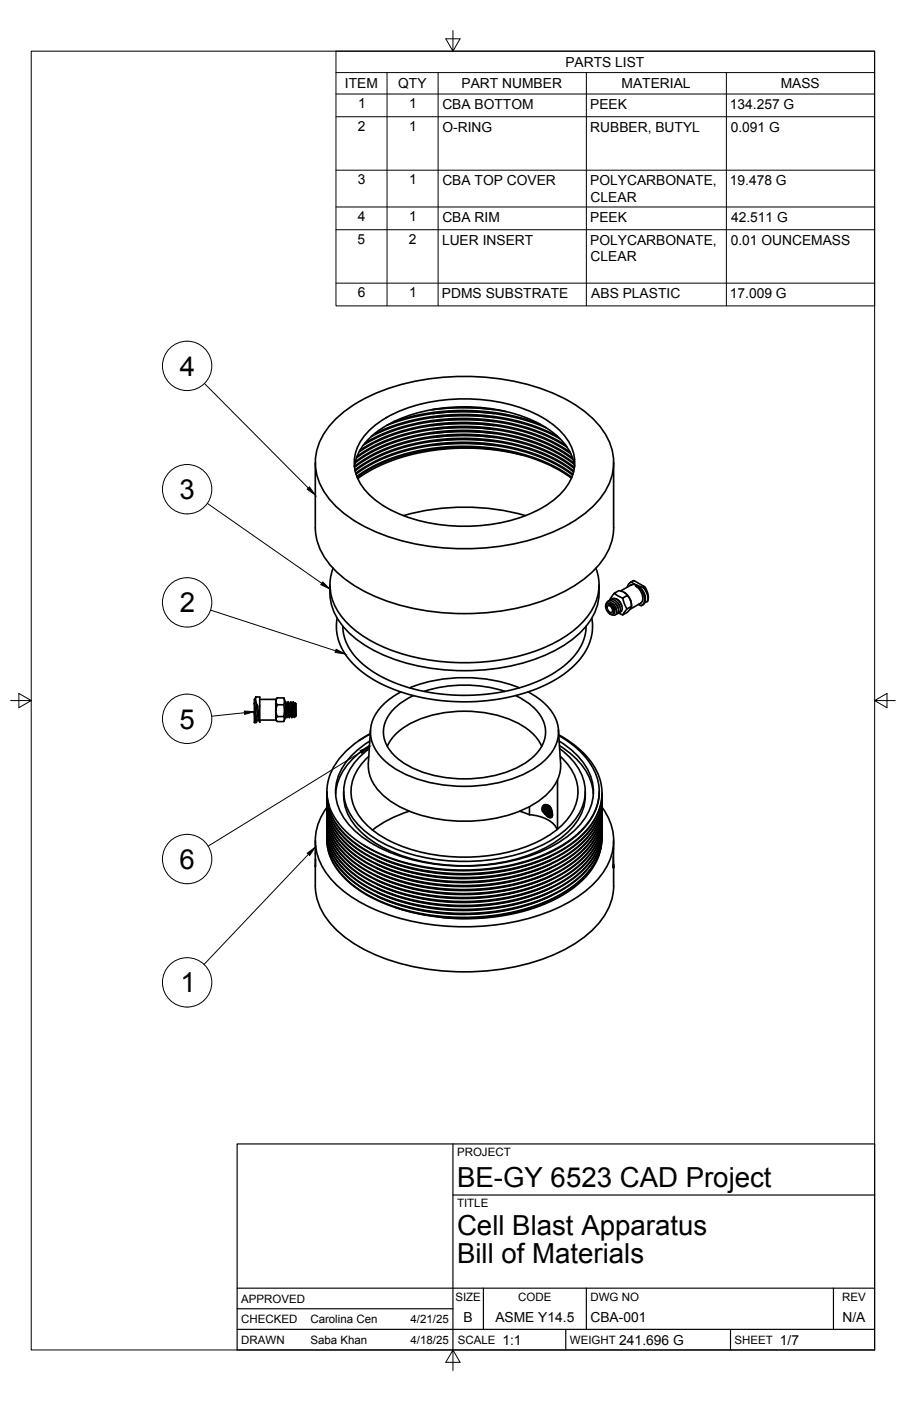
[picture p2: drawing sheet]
<svg xmlns="http://www.w3.org/2000/svg" width="279mm" height="432mm" viewBox="0 0 279 432" stroke-linecap="round" stroke-linejoin="round" font-family="sans-serif">
<defs><g id="words">
<g font-size="8.5">
<text x="55.5" y="115.8">4</text>
<text x="55.4" y="153.8">3</text>
<text x="55.4" y="188.7">2</text>
<text x="55.3" y="224.6">5</text>
<text x="55.4" y="267.8">6</text>
<text x="55.6" y="305.8">1</text>
<text x="140.9" y="365.8">BE-GY 6523 CAD Project</text>
<text x="140.9" y="380.8">Cell Blast Apparatus</text>
<text x="140.9" y="389.4">Bill of Materials</text>
</g>
<g font-size="4.3">
<text x="174.3" y="20.6">PARTS LIST</text>
<text x="106.4" y="27.2">ITEM</text>
<text x="122.8" y="27.1">QTY</text>
<text x="142.3" y="27.2">PART NUMBER</text>
<text x="191.7" y="27.2">MATERIAL</text>
<text x="240.8" y="27.2">MASS</text>
<text x="110.5" y="33.3">1</text>
<text x="126.2" y="33.3">1</text>
<text x="136.4" y="33.6">CBA BOTTOM</text>
<text x="182" y="33.5">PEEK</text>
<text x="225.1" y="33.6">134.257 G</text>
<text x="110.4" y="40.3">2</text>
<text x="126.2" y="40.3">1</text>
<text x="136.4" y="40.6">O-RING</text>
<text x="182" y="40.6">RUBBER, BUTYL</text>
<text x="225.3" y="40.6">0.091 G</text>
<text x="110.3" y="56.8">3</text>
<text x="126.2" y="56.8">1</text>
<text x="136.4" y="57.1">CBA TOP COVER</text>
<text x="182" y="57.1">POLYCARBONATE,</text>
<text x="225.1" y="57.1">19.478 G</text>
<text x="182.1" y="62.2">CLEAR</text>
<text x="110.4" y="68.1">4</text>
<text x="126.2" y="68.1">1</text>
<text x="136.4" y="68.4">CBA RIM</text>
<text x="182" y="68.4">PEEK</text>
<text x="225.5" y="68.4">42.511 G</text>
<text x="110.3" y="75.1">5</text>
<text x="126.1" y="75.1">2</text>
<text x="136.3" y="75.4">LUER INSERT</text>
<text x="182" y="75.4">POLYCARBONATE,</text>
<text x="225.3" y="75.4">0.01 OUNCEMASS</text>
<text x="182.1" y="80.6">CLEAR</text>
<text x="110.3" y="91.6">6</text>
<text x="126.2" y="91.6">1</text>
<text x="136.3" y="91.9">PDMS SUBSTRATE</text>
<text x="182.4" y="91.9">ABS PLASTIC</text>
<text x="225.1" y="91.9">17.009 G</text>
<text x="143" y="407.5">B</text>
<text x="152.8" y="407.5">ASME Y14.5</text>
<text x="182.1" y="407.5">CBA-001</text>
<text x="259.8" y="407.5">N/A</text>
<text x="154.9" y="414.4">1:1</text>
<text x="191" y="414.4">241.696 G</text>
<text x="240.5" y="414.4">1/7</text>
</g>
<g font-size="3.5">
<text x="140.9" y="356.4">PROJECT</text>
<text x="140.9" y="372.1">TITLE</text>
<text x="74.4" y="401.5">APPROVED</text>
<text x="140.4" y="400.8">SIZE</text>
<text x="159.8" y="400.8">CODE</text>
<text x="182.1" y="400.8">DWG NO</text>
<text x="259.7" y="400.8">REV</text>
<text x="74.4" y="407.8">CHECKED</text>
<text x="95.7" y="407.8">Carolina Cen</text>
<text x="126.6" y="407.8">4/21/25</text>
<text x="74.4" y="414.2">DRAWN</text>
<text x="95.7" y="414.2">Saba Khan</text>
<text x="126.6" y="414.2">4/18/25</text>
<text x="141.2" y="414.2">SCALE</text>
<text x="175.7" y="414.2">WEIGHT</text>
<text x="226.5" y="414.2">SHEET</text>
</g>
</g></defs>
<g fill="none" stroke="#000" stroke-width=".51">
<path d="M103 129.7a48.2 48.2 0 0 1 25.7-12.3 73.4 73.4 0 0 1 44.8 5.1 29.6 29.6 0 0 1 14.5 13.9 16.7 16.7 0 0 1-3.1 17.4 42.7 42.7 0 0 1-21.6 12.7 75.3 75.3 0 0 1-47.9-2.8 33.2 33.2 0 0 1-16.1-13.3 16.5 16.5 0 0 1 2.2-19.1zM110.7 139.3a58.1 58.1 0 0 1 33.9-8.8 56.6 56.6 0 0 1 31.4 9.4M111 138.8a58.4 58.4 0 0 1 33.6-8.6 56.8 56.8 0 0 1 31.2 9.2M112.1 137.2a61.3 61.3 0 0 1 37-7.6 55.2 55.2 0 0 1 25.8 8.2M112.6 136.5a62.5 62.5 0 0 1 38.6-7 54.4 54.4 0 0 1 23.2 7.7M114.1 132.4a41 41 0 0 1 24.4-9.3 49.6 49.6 0 0 1 30.7 6.8 16.1 16.1 0 0 1 8 12.7 14.9 14.9 0 0 1-6.3 11.4 45.1 45.1 0 0 1-27.7 8.2 47.4 47.4 0 0 1-25.9-6.9 16.1 16.1 0 0 1-8.1-12.7 13.9 13.9 0 0 1 4.9-10.2zM114.5 134.5a66 66 0 0 1 44.9-4.5 49.1 49.1 0 0 1 13.3 5.3M115.5 133.7a66.8 66.8 0 0 1 46.1-3.4l5.8 2 4.5 2.2M119.3 131.1a67.7 67.7 0 0 1 49.2 .8M121.5 129.9a68.6 68.6 0 0 1 45.1 .8M133 126.3a71.6 71.6 0 0 1 23 .6M133.5 138.5a72.6 72.6 0 0 1 18.8 0"/>
<path d="M133.5 137.3a72.6 72.6 0 0 1 18.8 0M133.5 136a72.6 72.6 0 0 1 18.8 0M133.5 134.8a72.6 72.6 0 0 1 18.8 0M133.5 133.6a73.8 73.8 0 0 1 18.8 0M133.5 132.4a72.6 72.6 0 0 1 18.8 0M133.5 131.1a72.6 72.6 0 0 1 18.8 0M133.5 129.9a72.6 72.6 0 0 1 18.8 0M133.5 128.7a72.6 72.6 0 0 1 18.8 0M133.5 127.5a72.6 72.6 0 0 1 18.8 0M133.5 126.2a72.6 72.6 0 0 1 18.8 0M97.2 142.6v20a19.5 19.5 0 0 0 7.9 14.8 55 55 0 0 0 28.9 11.2 71.7 71.7 0 0 0 39.6-6.1 28.3 28.3 0 0 0 14.7-14.6l.8-3.5 .2-1.8M109.3 143.7a53.3 53.3 0 0 1 30.2-9.8 60.1 60.1 0 0 1 35.3 8.5l2.3 1.7"/>
<path d="M109.3 143.8a17.7 17.7 0 0 1 9.8-12.6 53.3 53.3 0 0 1 38.5-4 31.5 31.5 0 0 1 16.6 9.7 13.7 13.7 0 0 1 3 6.9M109.3 144a53.3 53.3 0 0 1 30.2-9.7 60.1 60.1 0 0 1 35.3 8.4l2.3 1.7M109.5 144.8a53.6 53.6 0 0 1 30-9.6 61.4 61.4 0 0 1 34.3 7.7l3.1 2.3M109.5 142.7a53.7 53.7 0 0 1 30.1-9.6 61 61 0 0 1 34.4 7.8l3.1 2.2M109.5 145.1a53.7 53.7 0 0 1 30-9.6 60.2 60.2 0 0 1 35.1 8.3l2.3 1.6M109.6 142.3a55.2 55.2 0 0 1 32.5-9.6 58.4 58.4 0 0 1 33.4 8.9l1.5 1.1M109.7 145.9a55.5 55.5 0 0 1 32.2-9.6 59 59 0 0 1 33.3 8.8l1.5 1.1M109.8 146.1a55.1 55.1 0 0 1 32.1-9.4 59.2 59.2 0 0 1 33.2 8.6l1.5 1.1M109.9 141.1a55 55 0 0 1 31-9.3 60.1 60.1 0 0 1 33.5 8.2l2.3 1.6M110 146.8a55.7 55.7 0 0 1 31.9-9.3 59.4 59.4 0 0 1 32.9 8.5l1.5 1.1M110.1 140.7a55.3 55.3 0 0 1 30.9-9.3 59 59 0 0 1 34.1 8.7l1.5 1.1M110.2 147.1a54.7 54.7 0 0 1 29.4-9.2 60.4 60.4 0 0 1 35.1 8.4l1.5 1.1"/>
<path d="M124.4 158.9a69.2 69.2 0 0 1 37.6 0M161.2 140.3a68.3 68.3 0 0 0-44.8 3.5l-3.8 2.1-2.3 1.6M189.2 142.6v20M102.7 175.1a15.8 15.8 0 0 0 4.8 17.4 46.2 46.2 0 0 0 25.4 11 64.1 64.1 0 0 0 39.7-6.3 23.4 23.4 0 0 0 11.6-13 14.1 14.1 0 0 0-.4-9.1M195.2 179.1l-.8 .4M195.2 179h.3l3.1 1.7a4.7 4.7 0 0 1 1.1 4.6M101.7 180.3v2.5M104 190.5a16.6 16.6 0 0 0 6.5 15.6 48.4 48.4 0 0 0 27.3 10 57.7 57.7 0 0 0 34.7-7.4 20.1 20.1 0 0 0 10.2-14.9l-.2-3.3M105.7 193a16.4 16.4 0 0 0 7.7 12.9 51.3 51.3 0 0 0 30.3 8.4 50.5 50.5 0 0 0 29.9-8.8 16.3 16.3 0 0 0 7.1-12.5M184.7 180.3a18.1 18.1 0 0 1-7.6 16.3 51.9 51.9 0 0 1-28 9.9 61.4 61.4 0 0 1-36.2-7.4 22.8 22.8 0 0 1-10.7-13l-.5-3.4M186.8 187a1.2 1.2 0 0 1 .7-1.5 1.2 1.2 0 0 1 1.5 .6l.9 1.2 .3 1.3M187 186.2a1.96 1.96 0 0 1 2.4 2.3 .86 .86 0 0 1-.6 .9 .86 .86 0 0 1-1.1-.5l-.9-1.5z"/>
<path d="M187.2 185.7a1.5 1.5 0 0 1 2.5 .2 2.42 2.42 0 0 1 .6 3.3l-.3 .1M187.5 186.7a1.38 1.38 0 0 1 1.2 2.1 1.38 1.38 0 0 1-1.2-2.1zM187.6 186.1a2.39 2.39 0 0 1 1.6 3.3l-.5 .1-.6-.3M187.9 185.1a1.96 1.96 0 0 1 2.9 1.1l.5 1.9a.85 .85 0 0 1-.7 .9M188.5 184.8a1.95 1.95 0 0 1 2.8 1.1l.6 1.8a.85 .85 0 0 1-.8 1M189.2 186.3l.8 1.3M189.4 182.9l-1 1.4-.2 .6M189.5 188.8a2.51 2.51 0 0 0-1.9-2.7 2.74 2.74 0 0 1 2.5 3.1l-.5 .4-.8-.1M189.8 184.5a2.96 2.96 0 0 1 2 2.3M189.9 186.1l.7 1.1M190.5 185.8l.6 1.1M192.5 182.6l1.1 1 .8 1.4"/>
<path d="M193.4 183.5a3.4 3.4 0 0 0-2.6-1.5l-1.4 .9 2.6 1.4M193.4 181a1.46 1.46 0 0 1 1.5-1.5l1.4 .9-.9-.3-.7 .1-3.3 2M194.4 185l.2 .8a2.49 2.49 0 0 1-1.2 2.9l-1.4 .8-1.2-.6M194.4 185l-1-1.5-1.4 .8 1.3 3.4M194.4 185l.3 1.9-1.4 .8-1.3 1.8M196 180.6a4.3 4.3 0 0 1 1.9 5.1l-3.6 2.1M196 180.6l1.2 .7zM197.2 181.3l1 1.1M198.2 182.4a3.1 3.1 0 0 1 .2 3.9l-.4 .3M198.2 182.4a3.2 3.2 0 0 1-.4 4.2l-.9-.3M199 184.8a4.6 4.6 0 0 0-2.7-4.4l1.9 .6a4.4 4.4 0 0 1 1.4 4.4M199.6 185.4l-.7 .3"/>
<path d="M78.4 219.4l.6 3.3h-.6zM78.4 219.4v-2.8l.8 5 .2 .3h.4M78.6 215.6l.3 .8 .7 5 .5 1.1M78.6 215.6l-.2 1M78.9 214.8h1.2v7.7M78.9 214.8v.1a2.93 2.93 0 0 0 .5 2.6l.7 5M78.9 214.8l-.4 .8M80.1 215.6h4.9l.5-.5a5.9 5.9 0 0 0-.5 3.9l.2-.8a1.73 1.73 0 0 0-.2-2v-.6M85.5 215.1h2l.5 1.3M87.5 215.1l.2 .8-.2 1.3h-2M87.5 217.2l.2 1.4-.2 2.3h-2M88 216.4l.1 4.4-.5 1.5"/>
<path d="M88 216.3l.5 4.8M88 216.3v.1M88.1 216.3l.3 .7M88.4 216.9h.1M88.4 217l.4 3.6M88.5 216.9l.3-.6 .4 4.8M88.5 216.9l.3 3.4 .4 .8M88.9 216.3l.3 .7M89.2 217l.4 3.6M89.2 216.9h.1M89.3 216.9l.3 3.6 .4 .6M89.3 216.9l.3-.6 .4 4.8"/>
<path d="M89.6 216.3l.4 .7M90 216.9h.1M90 217l.4 3.6M90.1 216.9l.3 3.4 .4 .8M90.4 216.3l.5 4.5 .3-.2M90.4 216.3l-.3 .6M90.4 216.3l.4 .7M90.8 217l.5 3.6M90.8 216.9h.1M90.9 216.9l.4 3.7M91 216.7l.3 3.9M91 216.7l-.1 .2"/>
<path d="M91 216.7l.3 .2v3.7M123.6 213.3a15.9 15.9 0 0 0-9.3 11 12.6 12.6 0 0 0 6 11.5 40.9 40.9 0 0 0 27.1 6.4 35.6 35.6 0 0 0 20-7.3 11.4 11.4 0 0 0 4.1-13.1 17.9 17.9 0 0 0-8.7-8.5M126.3 212a47.1 47.1 0 0 1 33.9 0M127.5 214.4a15.6 15.6 0 0 0-9 9 10.4 10.4 0 0 0 4.9 11 36.1 36.1 0 0 0 25.7 5.3 26.2 26.2 0 0 0 17-8.2 9.4 9.4 0 0 0-1.6-13.5 21.3 21.3 0 0 0-5.5-3.6M130.8 213.1a41.4 41.4 0 0 1 24.9 0M79.4 221.9l-.4 .8M80.1 221.9h4.9M85 221.9l.4 .4M87.5 220.9l.2 .5-.2 1h-2a.86 .86 0 0 1-.5-.8 .86 .86 0 0 1 .5-.7l-.5-1.9v2.9M88.1 220.6l.3 .5M88.8 220.6h.1M88.8 220.6l-.3 .5"/>
<path d="M89.6 220.6h.1M89.6 220.6l-.4 .5M90.4 220.6h.1M90.4 220.6l-.4 .5M90.7 220l.1 1.1 .2-.2M91.3 220.6h.1M113.7 233.1a13.5 13.5 0 0 0-4.3 16 23.4 23.4 0 0 0 12.9 11.1 56.1 56.1 0 0 0 43.8-.9 21.6 21.6 0 0 0 11.6-11.7 13.6 13.6 0 0 0-5-14.5M113.9 230.7a17 17 0 0 0-7.9 13.5 16.2 16.2 0 0 0 6.4 11.9 46.9 46.9 0 0 0 27.3 9.3 54.7 54.7 0 0 0 30.8-6.8 19.4 19.4 0 0 0 9.9-12.9 15.1 15.1 0 0 0-6.1-13.6l-1.7-1.4M113.9 229.8a20.6 20.6 0 0 0-10.3 13.7l-.1 1.2M114 228.4a21.1 21.1 0 0 0-10.3 13 16.1 16.1 0 0 0 6.3 15.2 48.8 48.8 0 0 0 28.3 10.2 60 60 0 0 0 32.7-6.4 23 23 0 0 0 11.5-12.7 15.2 15.2 0 0 0-4.9-15.3l-3.2-2.7-1.9-1.3M114.2 226.2a26.1 26.1 0 0 0-12.5 12.7 14.4 14.4 0 0 0-.2 9.4M114.3 225l-.7 10.3a13.3 13.3 0 0 0 6.5 11.4 43.1 43.1 0 0 0 27.8 6.2 36.9 36.9 0 0 0 19.7-7.2 12.8 12.8 0 0 0 5.3-10.4l-.7-10.3"/>
<path d="M119.4 230a17.9 17.9 0 0 1 11-8.7 39 39 0 0 1 30.1 2l1.3 .8a13.8 13.8 0 0 1 5.2 5.9M172.3 226.7a24.7 24.7 0 0 1 12 13.5 15.6 15.6 0 0 1-4.3 15 43.7 43.7 0 0 1-20.8 11 67 67 0 0 1-44.6-4.3 25.3 25.3 0 0 1-13.1-13.6l-.5-2.1-.2-2.2M172.3 226.5a24.9 24.9 0 0 1 12.8 14 16.7 16.7 0 0 1-5.8 16.9 48 48 0 0 1-25.9 11.1 66.4 66.4 0 0 1-39.2-5.7 24.8 24.8 0 0 1-12.8-13.7l-.5-2.3-.1-2.2M172.5 229.8a20.6 20.6 0 0 1 10.4 13.7l.1 1.2M97.2 259.1v8l.1-2.3M100.8 244h.1M106 244a16.5 16.5 0 0 0 7.5 14.3 49.6 49.6 0 0 0 29.7 8.5 51.9 51.9 0 0 0 28.2-7.4 18.9 18.9 0 0 0 9-12.5l.1-2.9M126.2 250a36.1 36.1 0 0 0-11.3 5.8M160.3 250l3 1.1M163.3 248.6v2.5M163.3 251.1a9.5 9.5 0 0 1 8.5 4.6M167.4 248.4a1.84 1.84 0 0 1 2 0 1.84 1.84 0 0 1 .9 1.8 1.37 1.37 0 0 1-.5 1.8 4 4 0 0 1-2.6-2.7z"/>
<path d="M167.8 248.1a1.69 1.69 0 0 0-.5 2M167.8 249.4a3.7 3.7 0 0 0 1.4 2.4M168.2 248.3a2.39 2.39 0 0 0 1.8 3.6M168.4 249a4 4 0 0 0 1.3 2.5M168.5 248.2a2.65 2.65 0 0 0 1.7 3.6M168.6 248.2a2.75 2.75 0 0 0 1.6 3.5M168.8 248.3a2.97 2.97 0 0 0 1.5 3.1M168.9 248.7a3.9 3.9 0 0 0 1.4 2.5M169 248.3a3 3 0 0 0 1.4 2.9M169.3 248.5a3.3 3.3 0 0 0 1 2.2M169.7 248.7a1.16 1.16 0 0 0-1.6-.4 1.16 1.16 0 0 0-.4 1.6l.3 .9M170.3 250.3l-.8-1.7 .3 .9 .5 .9"/>
<path d="M171.9 240.3v15.3M184.8 244a18.6 18.6 0 0 1-8.3 14.6 54.2 54.2 0 0 1-30.7 9.7 59.5 59.5 0 0 1-33.6-7.8M185.7 257.9a18.9 18.9 0 0 1-8.4 14.9 55.5 55.5 0 0 1-31 10.1 60.9 60.9 0 0 1-35.2-8.3 21.5 21.5 0 0 1-10.1-13.5l-.2-2.5M185.7 256.7a18.9 18.9 0 0 1-8.4 14.9 55.5 55.5 0 0 1-31 10 61.9 61.9 0 0 1-34.5-7.8 21.5 21.5 0 0 1-10.9-14.5l-.1-2M185.7 255.5a18.9 18.9 0 0 1-8.4 14.9 55.5 55.5 0 0 1-31 10 61.9 61.9 0 0 1-34.5-7.8 21.5 21.5 0 0 1-10.9-14.5l-.1-2M185.7 254.3a18.6 18.6 0 0 1-7.8 14.4 54 54 0 0 1-30.5 10.4 61.6 61.6 0 0 1-35.6-7.7 21.5 21.5 0 0 1-10.9-14.6l-.1-1.9M185.7 253a18.6 18.6 0 0 1-7.8 14.4 54 54 0 0 1-30.5 10.5 61.6 61.6 0 0 1-35.6-7.8 21.5 21.5 0 0 1-10.9-14.5l-.1-1.9M185.7 251.8a18.6 18.6 0 0 1-7.8 14.4 54 54 0 0 1-30.5 10.4 61.8 61.8 0 0 1-35.6-7.7 21.6 21.6 0 0 1-10.9-14.5l-.1-2M185.7 250.6a18.6 18.6 0 0 1-7.8 14.4 52.6 52.6 0 0 1-28.4 10.3 62.6 62.6 0 0 1-37.7-7.6 21.6 21.6 0 0 1-10.9-14.5l-.1-2M185.7 249.4a18.6 18.6 0 0 1-7.8 14.4 52.8 52.8 0 0 1-28.4 10.2 62.6 62.6 0 0 1-37.7-7.5 21.6 21.6 0 0 1-10.9-14.6l-.1-1.9M185.7 248.1a18.9 18.9 0 0 1-8.4 14.9 55.3 55.3 0 0 1-31 10 60.6 60.6 0 0 1-35.2-8.2 21.5 21.5 0 0 1-10.1-13.5l-.2-2.5M185.7 246.9a18.9 18.9 0 0 1-8.4 14.9 55.5 55.5 0 0 1-31 10 61.9 61.9 0 0 1-34.5-7.8 21.5 21.5 0 0 1-10.9-14.5l-.1-2"/>
<path d="M185.7 245.7a18.9 18.9 0 0 1-8.4 14.9 55.1 55.1 0 0 1-29.9 9.9 62.9 62.9 0 0 1-34.9-7.3 22.4 22.4 0 0 1-11.5-14.3l-.2-2.6M185.7 244.5a18.6 18.6 0 0 1-7.8 14.4 54 54 0 0 1-30.5 10.4 61.6 61.6 0 0 1-35.6-7.7 21.5 21.5 0 0 1-10.9-14.6l-.1-1.9M185.7 245.2a18.7 18.7 0 0 1-8.1 15 54.6 54.6 0 0 1-30.2 10.2 62.5 62.5 0 0 1-35.2-7.6 21.7 21.7 0 0 1-11.3-14.6l-.1-2.4M185.7 246.4a18.7 18.7 0 0 1-8.1 15 54.9 54.9 0 0 1-31.2 10.2 61.3 61.3 0 0 1-34.9-8 21.1 21.1 0 0 1-10.6-14.2l-.1-2.4M185.7 247.6a18.7 18.7 0 0 1-8.1 15 54.9 54.9 0 0 1-31.2 10.3 61.3 61.3 0 0 1-34.9-8 21.1 21.1 0 0 1-10.6-14.2l-.1-2.5M185.7 248.8a18.7 18.7 0 0 1-8.1 15 54.9 54.9 0 0 1-31.2 10.3 61.3 61.3 0 0 1-34.9-8 21.7 21.7 0 0 1-10.5-13.6l-.2-3.1M185.7 250.1a18.7 18.7 0 0 1-8.1 15 54.9 54.9 0 0 1-31.2 10.2 61.3 61.3 0 0 1-34.9-8 21.2 21.2 0 0 1-10.6-14.2l-.1-2.4M185.7 251.3a18.7 18.7 0 0 1-8.1 15 54.6 54.6 0 0 1-31.2 10.2 61.3 61.3 0 0 1-34.9-8 21.9 21.9 0 0 1-10.5-13.6l-.2-3M185.7 252.5a18.7 18.7 0 0 1-8.1 15 54.6 54.6 0 0 1-31.2 10.3 62.2 62.2 0 0 1-34.2-7.6 22.1 22.1 0 0 1-11.2-14l-.2-3.1M185.7 253.7a18.7 18.7 0 0 1-8.1 15 54.6 54.6 0 0 1-30.2 10.2 62.5 62.5 0 0 1-35.2-7.5 21.7 21.7 0 0 1-11.3-14.6l-.1-2.4M185.7 255a18.7 18.7 0 0 1-8.1 15 54.6 54.6 0 0 1-30.2 10.2 61.7 61.7 0 0 1-35.9-8 21.1 21.1 0 0 1-10.6-14.2l-.1-2.4M185.7 256.2a18.7 18.7 0 0 1-8.1 15 54.9 54.9 0 0 1-31.2 10.2 61.3 61.3 0 0 1-34.9-8 21.1 21.1 0 0 1-10.6-14.2l-.1-2.4"/>
<path d="M185.7 257.4a18.7 18.7 0 0 1-8.1 15 54.9 54.9 0 0 1-31.2 10.3 61.3 61.3 0 0 1-34.9-8 21.1 21.1 0 0 1-10.6-14.2l-.1-2.5M185.7 248.8a16.8 16.8 0 0 1-1.5 22.4 46.1 46.1 0 0 1-23.9 12.6 73.7 73.7 0 0 1-47.4-4.7 28.9 28.9 0 0 1-14.5-14 16.3 16.3 0 0 1 2.4-16.3M189.2 259.1v8.4M97.2 266.7a25 25 0 0 0 1.7 13.3 31.6 31.6 0 0 0 16.2 14 74.2 74.2 0 0 0 56.3 0 31.6 31.6 0 0 0 16.2-14 16.3 16.3 0 0 0 1.7-7M121.9 279.7l7 1.9 7.5 1.2M169.9 276.1a66.1 66.1 0 0 1-53.8 .1M169.9 274.9a66.1 66.1 0 0 1-53.8 .1M169.9 273.7a66.2 66.2 0 0 1-53.8 0M169.9 272.4a66.4 66.4 0 0 1-53.8 .1M169.9 271.2a66.4 66.4 0 0 1-53.8 .1M169.9 270a66.4 66.4 0 0 1-53.8 .1M169.9 268.8a66.4 66.4 0 0 1-53.8 0"/>
<path d="M169.9 267.5a66.4 66.4 0 0 1-53.8 .1M169.9 266.3a66.2 66.2 0 0 1-53.8 .1M169.9 265.1a66.2 66.2 0 0 1-53.8 .1M169.9 263.9a66.2 66.2 0 0 1-53.8 0M185.3 261.3a21.6 21.6 0 0 1-10.8 14 61 61 0 0 1-36 7.7l-2.1-.2a64.9 64.9 0 0 0 33.5-5.5M189.2 264v2.4M189.2 266.9v6.1"/>
</g>
<g fill="#000">
<circle cx="194.4" cy="180.4" r=".25"/>
<circle cx="194.5" cy="180.4" r=".25"/>
<circle cx="196" cy="180.6" r=".25"/>
<circle cx="78.4" cy="222.7" r=".25"/>
</g>
<path d="M73.1 352.6h196.6v63.5h-196.6zM139.7 352.6v63.5M139.7 368.3h130M73.1 397h196.6M149.1 397v12.7M180.8 397v12.7M257 397v12.7M73.1 409.7h196.6M73.1 403.4h66.6M174.5 409.7v6.4M225.3 409.7v6.4" fill="none" stroke="#000" stroke-width=".36"/>
<g fill="none" stroke="#000" stroke-width=".31">
<path d="M9.6 15.8h260.1v400.3h-260.1zM103.6 15.8h166.1v78.5h-166.1zM139.7 9.4v6.4l-2.2-3.8h4.4l-2.2 3.8M103.6 22.4h166.1M103.6 29h166.1M103.6 36h166.1M119.4 22.4v71.9M135.1 22.4v71.9M180.8 22.4v71.9M224 22.4v71.9M103.6 52.5h166.1M103.6 63.8h166.1"/>
<path d="M103.6 70.8h166.1M103.6 87.3h166.1M63.1 118.2l32 32.2M63.9 155.2l35.3 24.6M64.9 188l38.6 12.6M3.3 215.9h6.3l-3.8 2.2v-4.4l3.8 2.2M75.4 219.7l-10.1 1M269.7 215.9l3.8-2.2v4.4l-3.8-2.2h6.4M111.3 231.8l-47.1 29M95.1 263.3l-32.2 33.9M139.7 416.1l2.2 3.8h-4.4l2.2-3.8v6.3"/>
<circle cx="57.7" cy="112.8" r="7.6"/>
<circle cx="57.7" cy="150.8" r="7.6"/>
<circle cx="57.7" cy="185.7" r="7.6"/>
<circle cx="57.7" cy="221.5" r="7.6"/>
<circle cx="57.7" cy="264.8" r="7.6"/>
<circle cx="57.7" cy="302.8" r="7.6"/>
</g>
<path d="M94.7 150.8l.7-.7 1.8 2.5zM99.5 179.4l2.2 2.1-2.8-1.3zM75.4 219.2l3 .2-2.9 .8zM103.7 200.1l2.7 1.4-3-.4zM111.1 231.3l2.8-1.1-2.3 2zM94.8 263l2.4-1.9-1.7 2.6z" fill="#000" stroke="#000" stroke-width=".31"/>
<use href="#words"/>
</svg>
